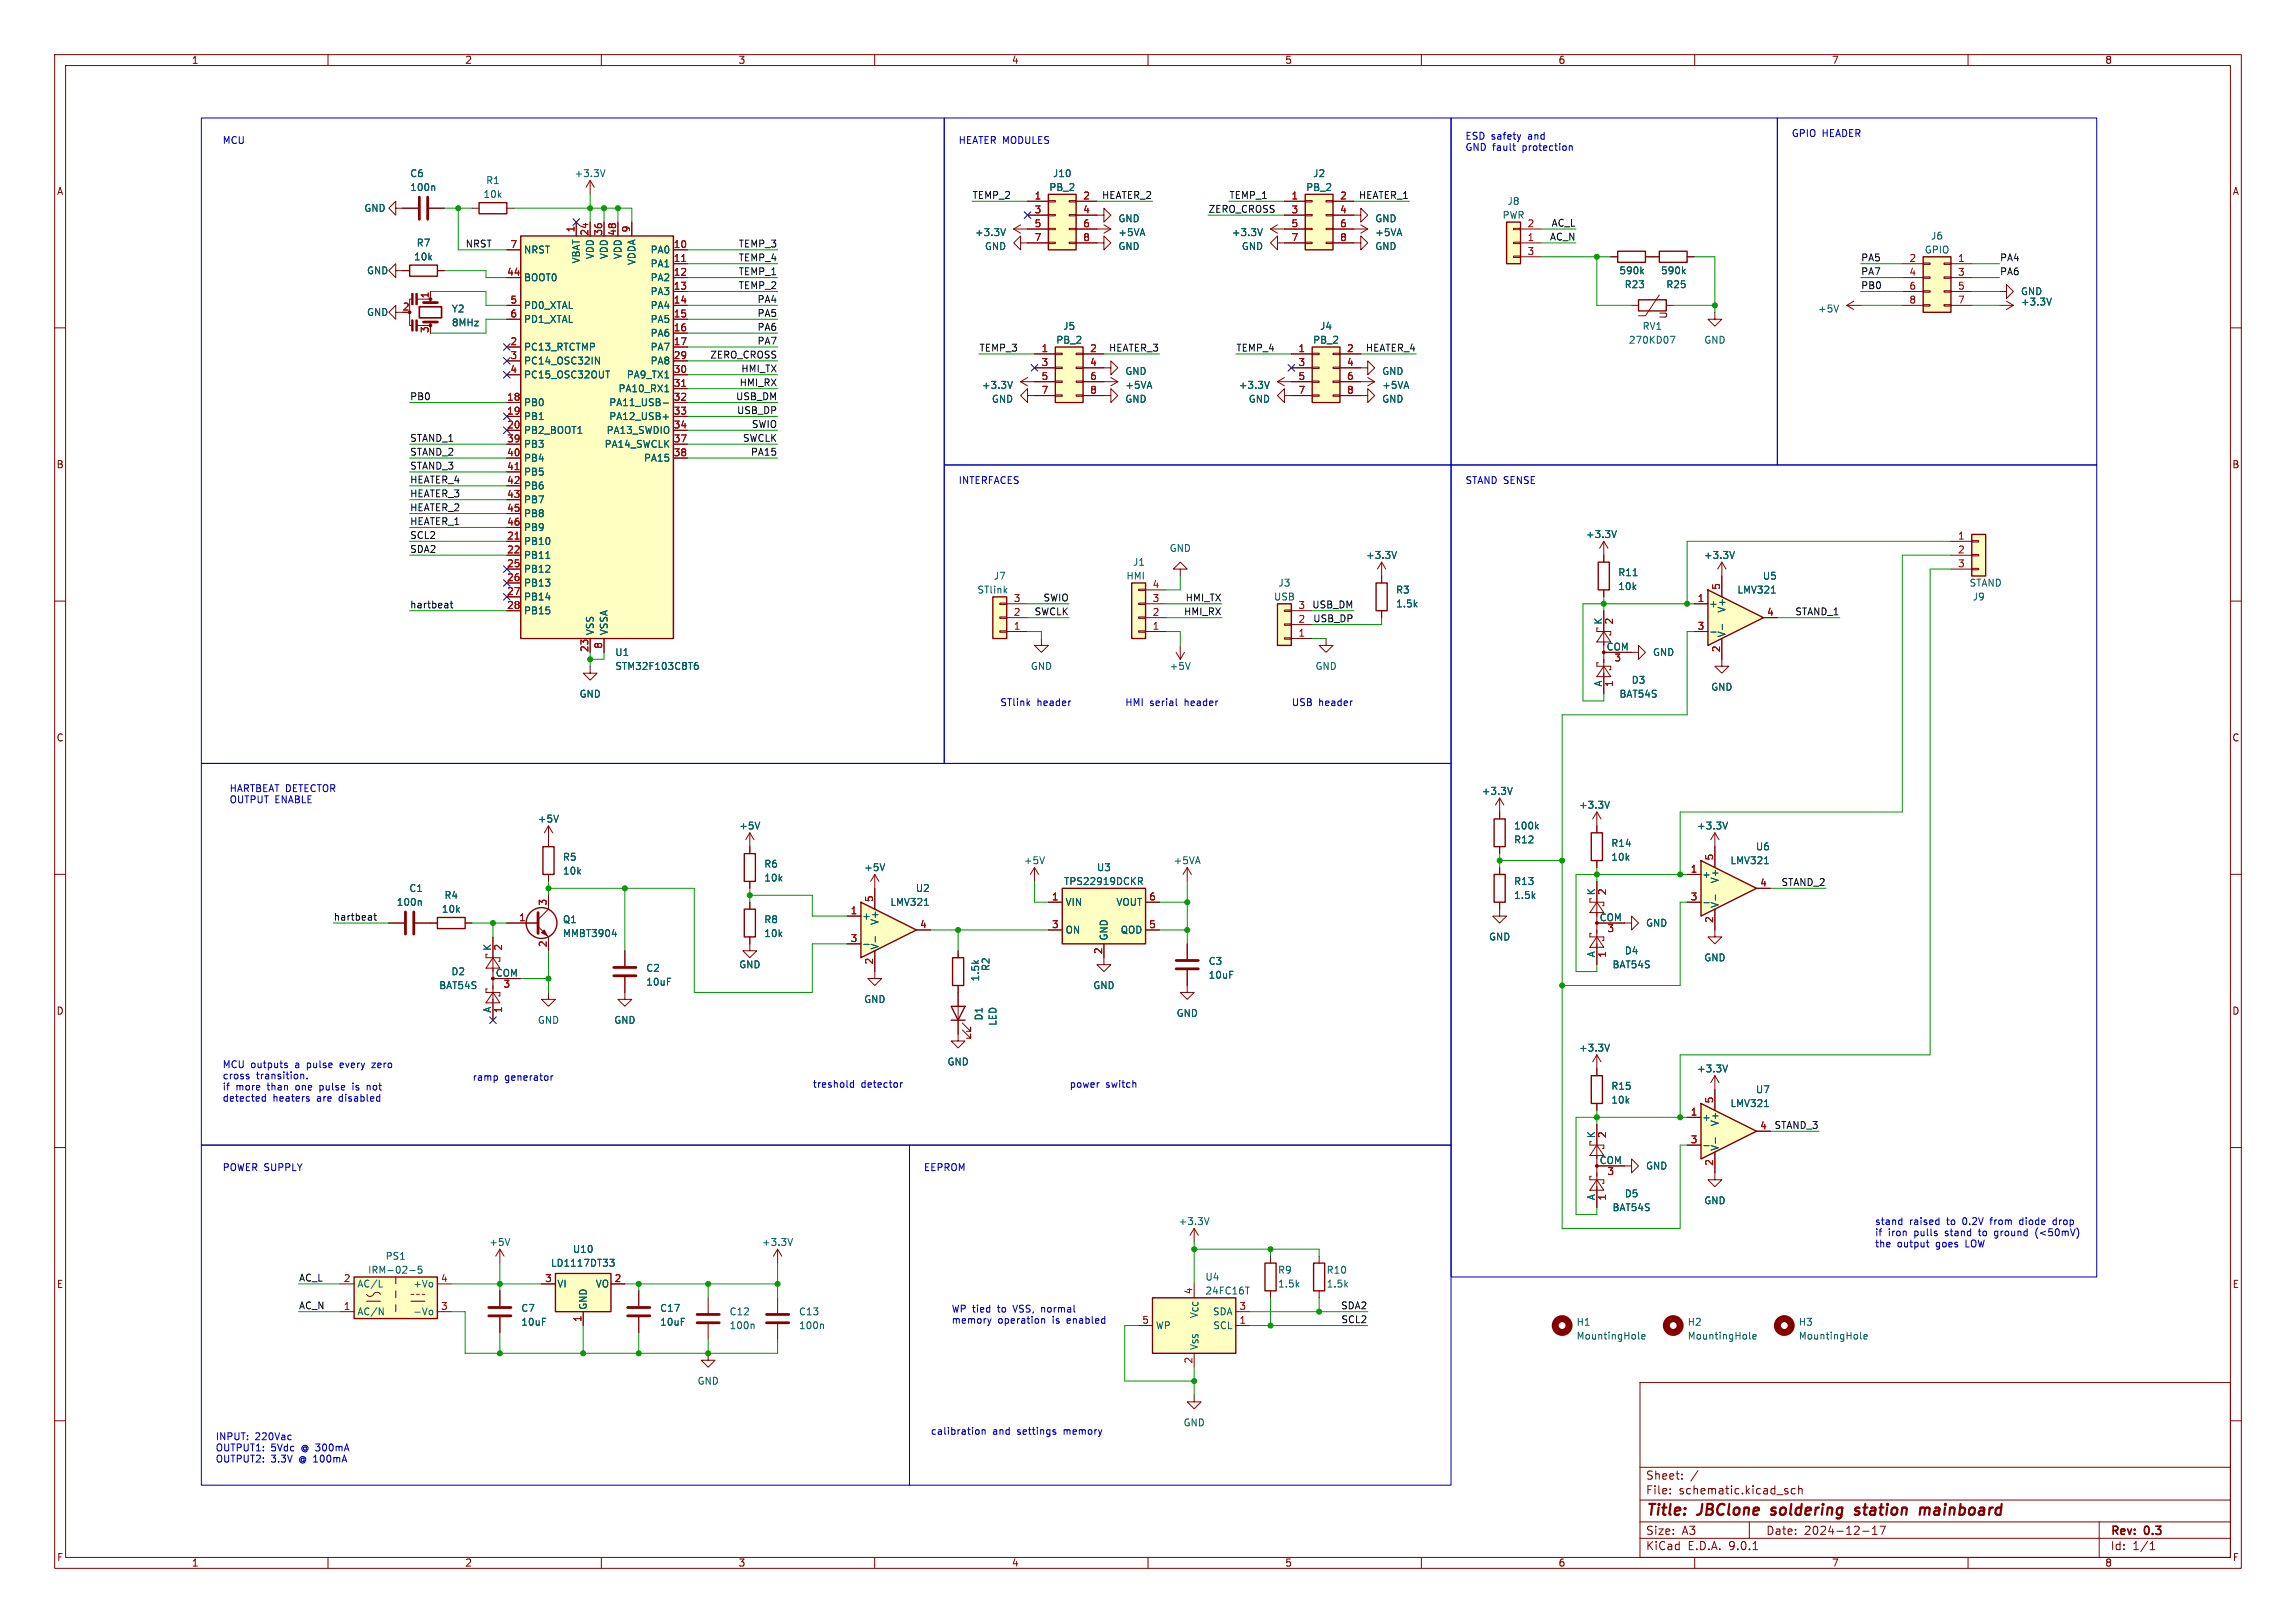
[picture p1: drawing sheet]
<svg xmlns="http://www.w3.org/2000/svg" width="420mm" height="297mm" viewBox="0 0 420 297" stroke-linecap="round" stroke-linejoin="round" font-family="sans-serif">
<defs><g id="words">
<g font-size="2.8" fill="#840000">
<text x="301" y="277.9">Title:</text>
<text x="310.6" y="277.9">JBClone</text>
<text x="324.9" y="277.9">soldering</text>
<text x="341" y="277.9">station</text>
<text x="353.6" y="277.9">mainboard</text>
</g>
<g font-size="2.1" fill="#840000">
<text x="301" y="273.7">File:</text>
<text x="301" y="271">Sheet:</text>
<text x="307.1" y="273.7">schematic.kicad_sch</text>
<text x="301" y="281.1">Size:</text>
<text x="307.6" y="281.1">A3</text>
<text x="323" y="281.1">Date:</text>
<text x="330" y="281.1">2024-12-17</text>
<text x="386" y="281.3">Rev:</text>
<text x="392.4" y="281.3">0.3</text>
<text x="301" y="283.9">KiCad</text>
<text x="308.7" y="283.9">E.D.A.</text>
<text x="316.3" y="283.9">9.0.1</text>
<text x="386" y="283.9">Id:</text>
<text x="390.1" y="283.9">1/1</text>
</g>
<g font-size="1.8" fill="#840000">
<text x="35" y="11.9">1</text>
<text x="85" y="11.9">2</text>
<text x="135" y="11.9">3</text>
<text x="185" y="11.9">4</text>
<text x="235" y="11.9">5</text>
<text x="285" y="11.9">6</text>
<text x="335" y="11.9">7</text>
<text x="385" y="11.9">8</text>
<text x="10.3" y="35.9">A</text>
<text x="408.3" y="35.9">A</text>
<text x="305.2" y="58.4" transform="rotate(-90 305.2 58.4)">U</text>
<text x="10.3" y="85.9">B</text>
<text x="408.2" y="85.9">B</text>
<text x="10.3" y="135.9">C</text>
<text x="408.2" y="135.9">C</text>
<text x="10.3" y="185.9">D</text>
<text x="408.2" y="185.9">D</text>
<text x="10.3" y="235.9">E</text>
<text x="408.3" y="235.9">E</text>
<text x="10.3" y="285.9">F</text>
<text x="35" y="286.9">1</text>
<text x="85" y="286.9">2</text>
<text x="135" y="286.9">3</text>
<text x="185" y="286.9">4</text>
<text x="235" y="286.9">5</text>
<text x="285" y="286.9">6</text>
<text x="335" y="286.9">7</text>
<text x="385" y="286.9">8</text>
<text x="408.3" y="285.9">F</text>
</g>
<g font-size="1.8" fill="#0000c2">
<text x="40.6" y="26.4">MCU</text>
<text x="175.3" y="26.4">HEATER MODULES</text>
<text x="268" y="25.6">ESD safety</text>
<text x="268" y="27.7">GND fault</text>
<text x="278.6" y="27.7">protection</text>
<text x="279.6" y="25.6">and</text>
<text x="327.7" y="25.2">GPIO HEADER</text>
<text x="175.3" y="88.7">INTERFACES</text>
<text x="268" y="88.7">STAND SENSE</text>
<text x="182.9" y="129.3">STlink</text>
<text x="189.7" y="129.3">header</text>
<text x="205.7" y="129.3">HMI</text>
<text x="210.3" y="129.3">serial</text>
<text x="216.8" y="129.3">header</text>
<text x="236.2" y="129.3">USB</text>
<text x="241.2" y="129.3">header</text>
<text x="41.9" y="145">HARTBEAT DETECTOR</text>
<text x="41.9" y="147.1">OUTPUT ENABLE</text>
<text x="40.6" y="195.5">MCU outputs</text>
<text x="40.6" y="197.6">cross</text>
<text x="46.9" y="197.6">transition.</text>
<text x="54.1" y="195.5">a</text>
<text x="56.4" y="195.5">pulse</text>
<text x="62.7" y="195.5">every</text>
<text x="68.7" y="195.5">zero</text>
<text x="86.4" y="197.9">ramp</text>
<text x="92.3" y="197.9">generator</text>
<text x="40.6" y="199.6">if</text>
<text x="40.6" y="201.7">detected</text>
<text x="43.1" y="199.6">more</text>
<text x="49" y="199.6">than</text>
<text x="49.9" y="201.7">heaters</text>
<text x="54.4" y="199.6">one</text>
<text x="58.1" y="201.7">are</text>
<text x="58.9" y="199.6">pulse</text>
<text x="62.3" y="201.7">disabled</text>
<text x="65.2" y="199.6">is</text>
<text x="68" y="199.6">not</text>
<text x="148.6" y="199.1">treshold</text>
<text x="157.5" y="199.1">detector</text>
<text x="195.6" y="199.1">power</text>
<text x="202.3" y="199.1">switch</text>
<text x="40.6" y="214.4">POWER SUPPLY</text>
<text x="168.9" y="214.4">EEPROM</text>
<text x="342.9" y="224.3">stand</text>
<text x="342.9" y="226.3">if</text>
<text x="345.4" y="226.3">iron</text>
<text x="349.3" y="224.3">raised</text>
<text x="350.3" y="226.3">pulls</text>
<text x="356.1" y="226.3">stand</text>
<text x="356.2" y="224.3">to</text>
<text x="359.3" y="224.3">0.2V</text>
<text x="362.5" y="226.3">to</text>
<text x="364.6" y="224.3">from</text>
<text x="365.5" y="226.3">ground</text>
<text x="370.1" y="224.3">diode</text>
<text x="373.2" y="226.3">(&lt;50mV)</text>
<text x="376.4" y="224.3">drop</text>
<text x="342.9" y="228.3">the</text>
<text x="347" y="228.3">output</text>
<text x="354.3" y="228.3">goes</text>
<text x="359.8" y="228.3">LOW</text>
<text x="174" y="240.3">WP tied</text>
<text x="174" y="242.3">memory</text>
<text x="182.5" y="242.3">operation</text>
<text x="182.6" y="240.3">to</text>
<text x="185.7" y="240.3">VSS,</text>
<text x="190.9" y="240.3">normal</text>
<text x="192.7" y="242.3">is</text>
<text x="195.5" y="242.3">enabled</text>
<text x="39.4" y="263.6">INPUT:</text>
<text x="46.6" y="263.6">220Vac</text>
<text x="170.2" y="262.6">calibration</text>
<text x="181.6" y="262.6">and</text>
<text x="186.2" y="262.6">settings</text>
<text x="194.9" y="262.6">memory</text>
<text x="39.4" y="265.7">OUTPUT1:</text>
<text x="39.4" y="267.7">OUTPUT2:</text>
<text x="49.6" y="265.7">5Vdc</text>
<text x="49.6" y="267.7">3.3V</text>
<text x="54.8" y="267.7">@ 100mA</text>
<text x="55.3" y="265.7">@ 300mA</text>
</g>
<g font-size="1.8" fill="#006464">
<text x="74.9" y="32.6">C6</text>
<text x="74.9" y="35.2">100n</text>
<text x="88.8" y="33.9">R1</text>
<text x="105" y="32.6">+3.3V</text>
<text x="191.8" y="35.2">PB_2</text>
<text x="192.5" y="32.6">J10</text>
<text x="238.8" y="35.2">PB_2</text>
<text x="240.1" y="32.6">J2</text>
<text x="66.5" y="39">GND</text>
<text x="88.3" y="36.4">10k</text>
<text x="204.5" y="40.9">GND</text>
<text x="251.5" y="40.9">GND</text>
<text x="274.8" y="40.2">PWR</text>
<text x="275.7" y="37.7">J8</text>
<text x="75.6" y="47.9">10k</text>
<text x="76.1" y="45.3">R7</text>
<text x="95.8" y="46.6">NRST</text>
<text x="108.8" y="47.5" transform="rotate(-90 108.8 47.5)">VDD</text>
<text x="111.4" y="47.5" transform="rotate(-90 111.4 47.5)">VDD</text>
<text x="113.9" y="47.5" transform="rotate(-90 113.9 47.5)">VDD</text>
<text x="118.9" y="46.6">PA0</text>
<text x="178.3" y="43.4">+3.3V</text>
<text x="180.1" y="45.9">GND</text>
<text x="204.5" y="45.9">GND</text>
<text x="204.5" y="43.4">+5VA</text>
<text x="225.2" y="43.4">+3.3V</text>
<text x="227.1" y="45.9">GND</text>
<text x="251.5" y="43.4">+5VA</text>
<text x="251.5" y="45.9">GND</text>
<text x="352" y="46.6">GPIO</text>
<text x="353.1" y="44">J6</text>
<text x="67" y="50.4">GND</text>
<text x="95.8" y="51.7">BOOT0</text>
<text x="106.3" y="48.3" transform="rotate(-90 106.3 48.3)">VBAT</text>
<text x="116.4" y="48.6" transform="rotate(-90 116.4 48.6)">VDDA</text>
<text x="118.9" y="49.1">PA1</text>
<text x="118.9" y="51.7">PA2</text>
<text x="296.1" y="50.4">590k</text>
<text x="297.1" y="52.9">R23</text>
<text x="303.7" y="50.4">590k</text>
<text x="304.7" y="52.9">R25</text>
<text x="67" y="58">GND</text>
<text x="82.6" y="57.4">Y2</text>
<text x="82.6" y="59.9">8MHz</text>
<text x="95.8" y="56.7">PD0_XTAL</text>
<text x="95.8" y="59.3">PD1_XTAL</text>
<text x="118.9" y="54.2">PA3</text>
<text x="118.9" y="56.7">PA4</text>
<text x="118.9" y="59.3">PA5</text>
<text x="332.5" y="57.4">+5V</text>
<text x="369.6" y="54.2">GND</text>
<text x="369.6" y="56.1">+3.3V</text>
<text x="95.8" y="64.4">PC13_RTCTMP</text>
<text x="118.9" y="61.8">PA6</text>
<text x="118.9" y="64.4">PA7</text>
<text x="193.1" y="63.1">PB_2</text>
<text x="194.4" y="60.6">J5</text>
<text x="240.1" y="63.1">PB_2</text>
<text x="241.4" y="60.6">J4</text>
<text x="297.9" y="63.1">270KD07</text>
<text x="300.4" y="60.6">RV1</text>
<text x="311.7" y="63.1">GND</text>
<text x="95.8" y="66.9">PC14_OSC32IN</text>
<text x="95.8" y="69.4">PC15_OSC32OUT</text>
<text x="113" y="72">PA10_RX1</text>
<text x="114.6" y="69.4">PA9_TX1</text>
<text x="118.9" y="66.9">PA8</text>
<text x="179.5" y="71.3">+3.3V</text>
<text x="205.7" y="68.8">GND</text>
<text x="205.7" y="71.3">+5VA</text>
<text x="226.5" y="71.3">+3.3V</text>
<text x="252.7" y="71.3">+5VA</text>
<text x="252.7" y="68.8">GND</text>
<text x="95.8" y="74.5">PB0</text>
<text x="95.8" y="77.1">PB1</text>
<text x="111.4" y="74.5">PA11_USB-</text>
<text x="111.4" y="77.1">PA12_USB+</text>
<text x="181.3" y="73.9">GND</text>
<text x="205.7" y="73.9">GND</text>
<text x="228.3" y="73.9">GND</text>
<text x="252.7" y="73.9">GND</text>
<text x="95.8" y="79.6">PB2_BOOT1</text>
<text x="95.8" y="82.1">PB3</text>
<text x="110.5" y="82.1">PA14_SWCLK</text>
<text x="110.9" y="79.6">PA13_SWDIO</text>
<text x="95.8" y="84.7">PB4</text>
<text x="95.8" y="87.2">PB5</text>
<text x="95.8" y="89.8">PB6</text>
<text x="117.7" y="84.7">PA15</text>
<text x="95.8" y="92.3">PB7</text>
<text x="95.8" y="94.8">PB8</text>
<text x="95.8" y="97.4">PB9</text>
<text x="95.8" y="99.9">PB10</text>
<text x="213.9" y="101.2">GND</text>
<text x="290" y="98.7">+3.3V</text>
<text x="95.8" y="102.5">PB11</text>
<text x="95.8" y="105">PB12</text>
<text x="95.8" y="107.5">PB13</text>
<text x="181.7" y="106.3">J7</text>
<text x="206" y="106.3">HMI</text>
<text x="207.2" y="103.7">J1</text>
<text x="233.8" y="107.5">J3</text>
<text x="249.8" y="102.5">+3.3V</text>
<text x="295.9" y="105.6">R11</text>
<text x="311.6" y="102.5">+3.3V</text>
<text x="322.4" y="106.3">U5</text>
<text x="360.2" y="107.5">STAND</text>
<text x="95.8" y="110.1">PB14</text>
<text x="95.8" y="112.6">PB15</text>
<text x="178.7" y="108.8">STlink</text>
<text x="232.9" y="110.1">USB</text>
<text x="255.3" y="108.8">R3</text>
<text x="255.3" y="111.4">1.5k</text>
<text x="295.9" y="108.2">10k</text>
<text x="312.5" y="111.4">+</text>
<text x="315.8" y="112.2" transform="rotate(-90 315.8 112.2)">V+</text>
<text x="317.7" y="108.8">LMV321</text>
<text x="360.8" y="110.1">J9</text>
<text x="108.8" y="116.3" transform="rotate(-90 108.8 116.3)">VSS</text>
<text x="111.4" y="116.3" transform="rotate(-90 111.4 116.3)">VSSA</text>
<text x="293.1" y="114.4" transform="rotate(-90 293.1 114.4)">K</text>
<text x="293.8" y="119.1">COM</text>
<text x="315.8" y="116.7" transform="rotate(-90 315.8 116.7)">V-</text>
<text x="112.5" y="120.2">U1</text>
<text x="112.5" y="122.8">STM32F103C8T6</text>
<text x="188.5" y="122.8">GND</text>
<text x="213.9" y="122.8">+5V</text>
<text x="240.5" y="122.8">GND</text>
<text x="293.1" y="125.7" transform="rotate(-90 293.1 125.7)">A</text>
<text x="298.4" y="125.3">D3</text>
<text x="302.3" y="120.2">GND</text>
<text x="105.9" y="127.9">GND</text>
<text x="296.1" y="127.9">BAT54S</text>
<text x="312.9" y="126.6">GND</text>
<text x="271" y="145.6">+3.3V</text>
<text x="288.7" y="148.2">+3.3V</text>
<text x="98.3" y="150.7">+5V</text>
<text x="135.1" y="152">+5V</text>
<text x="276.9" y="154.5">R12</text>
<text x="276.9" y="152">100k</text>
<text x="294.6" y="155.2">R14</text>
<text x="310.3" y="152">+3.3V</text>
<text x="321.1" y="155.8">U6</text>
<text x="102.9" y="157.7">R5</text>
<text x="102.9" y="160.2">10k</text>
<text x="139.7" y="159">R6</text>
<text x="139.7" y="161.5">10k</text>
<text x="158" y="159.6">+5V</text>
<text x="187.2" y="158.3">+5V</text>
<text x="200.6" y="159.6">U3</text>
<text x="214.6" y="158.3">+5VA</text>
<text x="294.6" y="157.7">10k</text>
<text x="311.3" y="160.9">+</text>
<text x="314.6" y="161.7" transform="rotate(-90 314.6 161.7)">V+</text>
<text x="316.4" y="158.3">LMV321</text>
<text x="72.5" y="166">100n</text>
<text x="74.8" y="163.4">C1</text>
<text x="80.7" y="167.2">10k</text>
<text x="81.2" y="164.7">R4</text>
<text x="162.8" y="166">LMV321</text>
<text x="167.4" y="163.4">U2</text>
<text x="194.5" y="162.2">TPS22919DCKR</text>
<text x="194.8" y="166">VIN</text>
<text x="204.1" y="166">VOUT</text>
<text x="276.9" y="164.7">1.5k</text>
<text x="276.9" y="162.2">R13</text>
<text x="291.8" y="163.9" transform="rotate(-90 291.8 163.9)">K</text>
<text x="314.6" y="166.2" transform="rotate(-90 314.6 166.2)">V-</text>
<text x="102.9" y="169.1">Q1</text>
<text x="102.9" y="171.7">MMBT3904</text>
<text x="139.7" y="169.1">R8</text>
<text x="139.7" y="171.7">10k</text>
<text x="157.6" y="168.5">+</text>
<text x="160.9" y="173.9" transform="rotate(-90 160.9 173.9)">V-</text>
<text x="160.9" y="169.4" transform="rotate(-90 160.9 169.4)">V+</text>
<text x="194.8" y="171">ON</text>
<text x="202.8" y="172.2" transform="rotate(-90 202.8 172.2)">GND</text>
<text x="204.9" y="171">QOD</text>
<text x="272.3" y="172.3">GND</text>
<text x="292.5" y="168.7">COM</text>
<text x="301" y="169.8">GND</text>
<text x="82.5" y="178.7">D2</text>
<text x="89.9" y="174.1" transform="rotate(-90 89.9 174.1)">K</text>
<text x="90.6" y="178.8">COM</text>
<text x="118.1" y="178">C2</text>
<text x="135.1" y="177.4">GND</text>
<text x="179.3" y="179.7" transform="rotate(-90 179.3 179.7)">1.5k</text>
<text x="181.2" y="177.8" transform="rotate(-90 181.2 177.8)">R2</text>
<text x="221" y="176.8">C3</text>
<text x="221" y="179.3">10uF</text>
<text x="291.8" y="175.3" transform="rotate(-90 291.8 175.3)">A</text>
<text x="294.9" y="177.4">BAT54S</text>
<text x="297.1" y="174.9">D4</text>
<text x="311.7" y="176.1">GND</text>
<text x="80.2" y="181.2">BAT54S</text>
<text x="89.9" y="185.4" transform="rotate(-90 89.9 185.4)">A</text>
<text x="118.1" y="180.6">10uF</text>
<text x="158" y="183.7">GND</text>
<text x="199.9" y="181.2">GND</text>
<text x="98.3" y="187.6">GND</text>
<text x="112.3" y="187.6">GND</text>
<text x="179.9" y="186.8" transform="rotate(-90 179.9 186.8)">D1</text>
<text x="182.5" y="187.8" transform="rotate(-90 182.5 187.8)">LED</text>
<text x="215.1" y="186.3">GND</text>
<text x="173.2" y="195.2">GND</text>
<text x="288.7" y="192.6">+3.3V</text>
<text x="310.3" y="196.4">+3.3V</text>
<text x="294.6" y="202.2">10k</text>
<text x="294.6" y="199.6">R15</text>
<text x="316.4" y="202.8">LMV321</text>
<text x="321.1" y="200.3">U7</text>
<text x="291.8" y="208.4" transform="rotate(-90 291.8 208.4)">K</text>
<text x="311.3" y="205.3">+</text>
<text x="314.6" y="206.2" transform="rotate(-90 314.6 206.2)">V+</text>
<text x="292.5" y="213.1">COM</text>
<text x="301" y="214.2">GND</text>
<text x="314.6" y="210.7" transform="rotate(-90 314.6 210.7)">V-</text>
<text x="291.8" y="219.7" transform="rotate(-90 291.8 219.7)">A</text>
<text x="294.9" y="221.8">BAT54S</text>
<text x="297.1" y="219.3">D5</text>
<text x="311.7" y="220.6">GND</text>
<text x="215.5" y="224.4">+3.3V</text>
<text x="67.2" y="233.3">IRM-02-5</text>
<text x="70.4" y="230.7">PS1</text>
<text x="89.4" y="228.2">+5V</text>
<text x="100.7" y="232">LD1117DT33</text>
<text x="104.7" y="229.5">U10</text>
<text x="139.3" y="228.2">+3.3V</text>
<text x="233.7" y="233.3">R9</text>
<text x="242.6" y="233.3">R10</text>
<text x="65.3" y="235.8">AC/L</text>
<text x="75.5" y="235.8">+Vo</text>
<text x="101.9" y="235.8">VI</text>
<text x="107.5" y="239.8" transform="rotate(-90 107.5 239.8)">GND</text>
<text x="108.9" y="235.8">VO</text>
<text x="220.4" y="234.5">U4</text>
<text x="220.4" y="237.1">24FC16T</text>
<text x="233.7" y="235.8">1.5k</text>
<text x="242.6" y="235.8">1.5k</text>
<text x="65.3" y="240.9">AC/N</text>
<text x="75.5" y="240.9">-Vo</text>
<text x="95.3" y="240.3">C7</text>
<text x="95.3" y="242.8">10uF</text>
<text x="120.7" y="240.3">C17</text>
<text x="120.7" y="242.8">10uF</text>
<text x="133.4" y="243.4">100n</text>
<text x="133.4" y="240.9">C12</text>
<text x="146.1" y="243.4">100n</text>
<text x="146.1" y="240.9">C13</text>
<text x="211.3" y="243.4">WP</text>
<text x="221.8" y="240.9">SDA</text>
<text x="221.8" y="243.4">SCL</text>
<text x="288.3" y="242.8">H1</text>
<text x="288.3" y="245.3">MountingHole</text>
<text x="308.6" y="242.8">H2</text>
<text x="308.6" y="245.3">MountingHole</text>
<text x="328.9" y="242.8">H3</text>
<text x="328.9" y="245.3">MountingHole</text>
<text x="219.3" y="247.1" transform="rotate(-90 219.3 247.1)">V_{SS}V_{CC}</text>
<text x="127.5" y="253.6">GND</text>
<text x="216.4" y="261.2">GND</text>
</g>
<g font-size="1.8" fill="#0f0f0f">
<text x="177.8" y="36.5">TEMP_2</text>
<text x="201.5" y="36.5">HEATER_2</text>
<text x="221" y="39">ZERO_CROSS</text>
<text x="224.8" y="36.5">TEMP_1</text>
<text x="248.5" y="36.5">HEATER_1</text>
<text x="283.7" y="41.6">AC_L</text>
<text x="85.1" y="45.4">NRST</text>
<text x="135" y="45.4">TEMP_3</text>
<text x="135" y="47.9">TEMP_4</text>
<text x="283.4" y="44.1">AC_N</text>
<text x="340.4" y="47.9">PA5</text>
<text x="365.8" y="47.9">PA4</text>
<text x="135" y="50.5">TEMP_1</text>
<text x="135" y="53">TEMP_2</text>
<text x="340.4" y="53">PB0</text>
<text x="340.4" y="50.5">PA7</text>
<text x="365.8" y="50.5">PA6</text>
<text x="138.5" y="55.5">PA4</text>
<text x="138.5" y="58.1">PA5</text>
<text x="129.8" y="65.7">ZERO_CROSS</text>
<text x="138.5" y="63.2">PA7</text>
<text x="138.5" y="60.6">PA6</text>
<text x="179.1" y="64.4">TEMP_3</text>
<text x="202.8" y="64.4">HEATER_3</text>
<text x="226.1" y="64.4">TEMP_4</text>
<text x="249.7" y="64.4">HEATER_4</text>
<text x="135.2" y="70.8">HMI_RX</text>
<text x="135.5" y="68.2">HMI_TX</text>
<text x="74.9" y="73.3">PB0</text>
<text x="134.5" y="73.3">USB_DM</text>
<text x="134.7" y="75.9">USB_DP</text>
<text x="74.9" y="83.5">STAND_2</text>
<text x="74.9" y="80.9">STAND_1</text>
<text x="135.8" y="80.9">SWCLK</text>
<text x="137.3" y="83.5">PA15</text>
<text x="137.4" y="78.4">SWIO</text>
<text x="74.9" y="86">STAND_3</text>
<text x="74.9" y="88.6">HEATER_4</text>
<text x="74.9" y="91.1">HEATER_3</text>
<text x="74.9" y="93.6">HEATER_2</text>
<text x="74.9" y="101.3">SDA2</text>
<text x="74.9" y="98.7">SCL2</text>
<text x="74.9" y="96.2">HEATER_1</text>
<text x="74.9" y="111.4">hartbeat</text>
<text x="189.1" y="112.7">SWCLK</text>
<text x="190.8" y="110.1">SWIO</text>
<text x="216.5" y="112.7">HMI_RX</text>
<text x="216.8" y="110.1">HMI_TX</text>
<text x="239.9" y="111.4">USB_DM</text>
<text x="240.1" y="114">USB_DP</text>
<text x="328.3" y="112.7">STAND_1</text>
<text x="325.8" y="162.2">STAND_2</text>
<text x="61" y="168.6">hartbeat</text>
<text x="324.5" y="206.7">STAND_3</text>
<text x="54.6" y="239.7">AC_N</text>
<text x="54.6" y="234.6">AC_L</text>
<text x="245.2" y="239.7">SDA2</text>
<text x="245.3" y="242.2">SCL2</text>
</g>
<g font-size="1.8" fill="#a90000">
<text x="189.2" y="36.6">1</text>
<text x="189.2" y="39.1">3</text>
<text x="189.2" y="41.7">5</text>
<text x="198" y="36.6">2</text>
<text x="198" y="39.1">4</text>
<text x="198" y="41.7">6</text>
<text x="236.1" y="36.6">1</text>
<text x="236.1" y="39.1">3</text>
<text x="236.1" y="41.7">5</text>
<text x="245" y="36.6">2</text>
<text x="245" y="39.1">4</text>
<text x="245" y="41.7">6</text>
<text x="279.3" y="41.7">2</text>
<text x="93.3" y="45.5">7</text>
<text x="105.2" y="42.6" transform="rotate(-90 105.2 42.6)">1</text>
<text x="107.7" y="43.2" transform="rotate(-90 107.7 43.2)">24</text>
<text x="110.2" y="43.2" transform="rotate(-90 110.2 43.2)">36</text>
<text x="112.8" y="43.2" transform="rotate(-90 112.8 43.2)">48</text>
<text x="115.3" y="42.6" transform="rotate(-90 115.3 42.6)">9</text>
<text x="123.1" y="45.5">10</text>
<text x="189.2" y="44.2">7</text>
<text x="198" y="44.2">8</text>
<text x="236.1" y="44.2">7</text>
<text x="245" y="44.2">8</text>
<text x="279.3" y="44.2">1</text>
<text x="279.3" y="46.7">3</text>
<text x="92.7" y="50.5">44</text>
<text x="123.1" y="48">11</text>
<text x="123.1" y="50.5">12</text>
<text x="123.1" y="53.1">13</text>
<text x="349.2" y="48">2</text>
<text x="349.2" y="50.5">4</text>
<text x="349.2" y="53.1">6</text>
<text x="358.1" y="48">1</text>
<text x="358.1" y="50.5">3</text>
<text x="358.1" y="53.1">5</text>
<text x="73.6" y="56.9">2</text>
<text x="78.5" y="54.7" transform="rotate(-90 78.5 54.7)">1</text>
<text x="93.3" y="55.6">5</text>
<text x="93.3" y="58.2">6</text>
<text x="123.1" y="55.6">14</text>
<text x="123.1" y="58.2">15</text>
<text x="349.2" y="55.6">8</text>
<text x="358.1" y="55.6">7</text>
<text x="78.5" y="61" transform="rotate(-90 78.5 61)">3</text>
<text x="93.3" y="63.2">2</text>
<text x="93.3" y="65.8">3</text>
<text x="123.1" y="60.7">16</text>
<text x="123.1" y="63.2">17</text>
<text x="123.1" y="65.8">29</text>
<text x="190.4" y="64.5">1</text>
<text x="199.3" y="64.5">2</text>
<text x="237.4" y="64.5">1</text>
<text x="246.3" y="64.5">2</text>
<text x="93.3" y="68.3">4</text>
<text x="123.1" y="68.3">30</text>
<text x="123.1" y="70.9">31</text>
<text x="190.4" y="67.1">3</text>
<text x="190.4" y="69.6">5</text>
<text x="199.3" y="67.1">4</text>
<text x="199.3" y="69.6">6</text>
<text x="237.4" y="67.1">3</text>
<text x="237.4" y="69.6">5</text>
<text x="246.3" y="67.1">4</text>
<text x="246.3" y="69.6">6</text>
<text x="92.7" y="73.4">18</text>
<text x="92.7" y="75.9">19</text>
<text x="123.1" y="73.4">32</text>
<text x="123.1" y="75.9">33</text>
<text x="190.4" y="72.1">7</text>
<text x="199.3" y="72.1">8</text>
<text x="237.4" y="72.1">7</text>
<text x="246.3" y="72.1">8</text>
<text x="92.7" y="78.5">20</text>
<text x="92.7" y="81">39</text>
<text x="92.7" y="83.6">40</text>
<text x="123.1" y="78.5">34</text>
<text x="123.1" y="81">37</text>
<text x="123.1" y="83.6">38</text>
<text x="92.7" y="86.1">41</text>
<text x="92.7" y="88.6">42</text>
<text x="92.7" y="91.2">43</text>
<text x="92.7" y="93.7">45</text>
<text x="92.7" y="96.3">46</text>
<text x="92.7" y="98.8">21</text>
<text x="92.7" y="101.3">22</text>
<text x="358.1" y="98.8">1</text>
<text x="358.1" y="101.3">2</text>
<text x="92.7" y="103.9">25</text>
<text x="92.7" y="106.4">26</text>
<text x="210.7" y="107.7">4</text>
<text x="358.1" y="103.9">3</text>
<text x="92.7" y="109">27</text>
<text x="92.7" y="111.5">28</text>
<text x="185.3" y="112.8">2</text>
<text x="185.3" y="110.2">3</text>
<text x="210.7" y="112.8">2</text>
<text x="210.7" y="110.2">3</text>
<text x="237.4" y="111.5">3</text>
<text x="310.4" y="110.2">1</text>
<text x="314.7" y="108" transform="rotate(-90 314.7 108)">5</text>
<text x="323.1" y="112.8">4</text>
<text x="107.7" y="119.4" transform="rotate(-90 107.7 119.4)">23</text>
<text x="110.2" y="118.8" transform="rotate(-90 110.2 118.8)">8</text>
<text x="185.3" y="115.3">1</text>
<text x="210.7" y="115.3">1</text>
<text x="237.4" y="116.6">1</text>
<text x="237.4" y="114">2</text>
<text x="295.4" y="114.4" transform="rotate(-90 295.4 114.4)">2</text>
<text x="310.4" y="115.3">3</text>
<text x="314.7" y="119.5" transform="rotate(-90 314.7 119.5)">2</text>
<text x="295.2" y="121.4">3</text>
<text x="295.4" y="125.8" transform="rotate(-90 295.4 125.8)">1</text>
<text x="309.2" y="159.8">1</text>
<text x="313.4" y="157.6" transform="rotate(-90 313.4 157.6)">5</text>
<text x="100.1" y="165.8" transform="rotate(-90 100.1 165.8)">3</text>
<text x="155.5" y="167.4">1</text>
<text x="159.8" y="165.2" transform="rotate(-90 159.8 165.2)">5</text>
<text x="192.3" y="164.8">1</text>
<text x="210.1" y="164.8">6</text>
<text x="294.1" y="163.9" transform="rotate(-90 294.1 163.9)">2</text>
<text x="309.2" y="164.8">3</text>
<text x="321.9" y="162.3">4</text>
<text x="94.9" y="168.7">1</text>
<text x="100.1" y="173.4" transform="rotate(-90 100.1 173.4)">2</text>
<text x="155.5" y="172.5">3</text>
<text x="168.2" y="169.9">4</text>
<text x="192.3" y="169.9">3</text>
<text x="210.1" y="169.9">5</text>
<text x="293.9" y="170.9">3</text>
<text x="313.4" y="169" transform="rotate(-90 313.4 169)">2</text>
<text x="92.2" y="174.1" transform="rotate(-90 92.2 174.1)">2</text>
<text x="159.8" y="176.6" transform="rotate(-90 159.8 176.6)">2</text>
<text x="201.7" y="174.7" transform="rotate(-90 201.7 174.7)">2</text>
<text x="294.1" y="175.3" transform="rotate(-90 294.1 175.3)">1</text>
<text x="92" y="181.1">3</text>
<text x="92.2" y="185.5" transform="rotate(-90 92.2 185.5)">1</text>
<text x="313.4" y="202" transform="rotate(-90 313.4 202)">5</text>
<text x="294.1" y="208.4" transform="rotate(-90 294.1 208.4)">2</text>
<text x="309.2" y="204.2">1</text>
<text x="309.2" y="209.3">3</text>
<text x="321.9" y="206.8">4</text>
<text x="293.9" y="215.3">3</text>
<text x="313.4" y="213.4" transform="rotate(-90 313.4 213.4)">2</text>
<text x="294.1" y="219.8" transform="rotate(-90 294.1 219.8)">1</text>
<text x="62.8" y="234.7">2</text>
<text x="62.8" y="239.8">1</text>
<text x="80.6" y="234.7">4</text>
<text x="80.6" y="239.8">3</text>
<text x="99.6" y="234.7">3</text>
<text x="112.3" y="234.7">2</text>
<text x="218.2" y="236.9" transform="rotate(-90 218.2 236.9)">4</text>
<text x="226.6" y="239.8">3</text>
<text x="106.4" y="242" transform="rotate(-90 106.4 242)">1</text>
<text x="208.8" y="242.3">5</text>
<text x="226.6" y="242.3">1</text>
<text x="218.2" y="249.6" transform="rotate(-90 218.2 249.6)">2</text>
</g>
</g></defs>
<g fill="none" stroke="#840000" stroke-width=".18">
<path d="M10 10h400v277h-400zM12 12h396v273h-396zM60 10v2M110 10v2M160 10v2M210 10v2M260 10v2M310 10v2M360 10v2M10 60h2M248.9 69.9h2.6M250.2 69.1l1.3 .8"/>
<path d="M251.5 69.9l-1.3 .7M408 60h2M10 110h2M408 110h2M10 160h2M408 160h2M10 210h2M408 210h2M300 253h108v32h-108zM10 260h2M300 278.5h108M300 274.5h108"/>
<path d="M300 268.5h108M305.5 273.2v.2M305.5 272.5v.1M307.7 270.5v.2M307.7 269.8v.1M310.6 269.1l-1.3 1.9M320 278.5v3M326.9 272.9l.2 .2-.2 .3M326.9 272.4l.1 .1M328.4 272.5l-.5-.1-.2 .3v.4l.1 .2h.6M329 272.5l.2-.1 .4 .1 .1 .9M329 271.9v1.5"/>
<path d="M342.5 279.7l.4-.4v1.5M343.9 279.3h1l-.7 1.5M384 278.5v6.5M408 260h2M60 285v2M110 285v2M160 285v2M210 285v2M260 285v2M300 281.5h108M310 285v2M320.7 283.6h.8"/>
<path d="M340.7 280.2h1.2M342.5 280.8h.9M360 285v2M393.3 283.6h.9M393.3 282.5l.4-.4v1.5"/>
</g>
<path d="M323.9 277.1l.2 .1M324.2 276l-.2 .3 .1 .1M340.2 276a.49 .49 0 0 0-.8 .3l.2 .2 .5 .1v.3l-.3 .3-.5-.1M351.3 276.1a.49 .49 0 0 1 .8 .1M351.3 275.9l-.2 1.3M352.1 276.2l-.1 1M352.9 276a.5 .5 0 0 0-.8 .2" fill="none" stroke="#840000" stroke-width=".4"/>
<path d="M194.3 162.6h15.2v10.1h-15.2z" fill="#ffffc2"/>
<path d="M194.3 162.6h15.2v10.1h-15.2z" fill="none" stroke="#840000" stroke-width=".25"/>
<g fill="none" stroke="#840000" stroke-width=".18">
<path d="M315 102.9l.7 1.2M315 102.9l-.8 1.2M315 102.9v2.5M189.2 158.8l-.7 1.2M189.2 158.8l.8 1.2M189.2 158.8v2.5M217.2 158.8l-.8 1.2M217.2 158.8l.7 1.2M217.2 158.8v2.5M191.8 165.1h2.5M191.8 170.2h2.5M201.9 172.7v2.6"/>
<path d="M209.5 165.1h2.6M209.5 170.2h2.6M175.3 189.2v1.3h-1.3l1.3 1.3 1.2-1.3h-1.2"/>
</g>
<path d="M317.3 100.9l-.5 1.3M191 156.8l-.4 1.3M208.2 160.6h.5l.3 .2-.1 .4-.7 .1M208.6 161.3l.4 .6" fill="none" stroke="#006464" stroke-width=".18"/>
<path d="M312.4 108l10.2 5-10.2 5.1z" fill="#ffffc2"/>
<path d="M251.7 106.7h2v5.1h-2zM312.4 108l10.2 5-10.2 5.1z" fill="none" stroke="#840000" stroke-width=".25"/>
<g fill="none" stroke="#840000" stroke-width=".18">
<path d="M252.7 105.4v1.3M252.7 111.8v1.2M309.9 110.5h2.5M309.9 115.6h2.5M315 105.4v3.8M315 116.8v3.9M322.6 113h2.5M160 177.8v1.3h1.3l-1.3 1.2-1.3-1.2h1.3M291.1 170.8h-.3v.7h2.6v.6h-.3M291.1 164.5h-.3v.6h2.6v.6h-.3M292.1 171.5l1.3 1.9h-2.6zM292.1 165.1l1.3 1.9h-2.6z"/>
<path d="M292.1 168.9h6.3v1.3l1.3-1.3-1.3-1.3v1.3M292.1 161.3v15.2"/>
</g>
<path d="M312.9 115.7h1M315.1 114.3v.9M324 108.5h.8M320 244.9l.2 .2M320.6 244.6l.6-.1v-.2l-.4-.1-.2 .2 .1 .6h.5" fill="none" stroke="#006464" stroke-width=".18"/>
<circle cx="292.1" cy="168.9" r=".25" fill="#840000" stroke="#840000" stroke-width=".18"/>
<circle cx="306.1" cy="242.6" r="1.27" fill="none" stroke="#840000" stroke-width="1.3"/>
<path d="M311.1 201.9l10.2 5.1-10.2 5.1z" fill="#ffffc2"/>
<path d="M136.1 156.2h2.1v5.1h-2.1zM311.1 201.9l10.2 5.1-10.2 5.1z" fill="none" stroke="#840000" stroke-width=".25"/>
<path d="M137.2 154.9v1.3M137.2 161.3v1.3M160 160l-.7 1.3M160 160l.8 1.3M160 160v2.6M313.7 199.4v3.8M308.6 204.5h2.5M308.6 209.6h2.5M313.7 210.8v3.8M321.3 207h2.5" fill="none" stroke="#840000" stroke-width=".18"/>
<path d="M161.8 158.1l-.4 1.2M311.7 209.6h.9M313.8 208.2v1M322.8 202.5h.7" fill="none" stroke="#006464" stroke-width=".18"/>
<path d="M233.7 110.5h2.5v7.6h-2.5z" fill="#ffffc2"/>
<path d="M233.7 110.5h2.5v7.6h-2.5zM292.4 102.9h2v5.1h-2zM174.2 175.3h2.1v5h-2.1z" fill="none" stroke="#840000" stroke-width=".25"/>
<g fill="none" stroke="#840000" stroke-width=".18">
<path d="M234.9 116.7h1.3v.3h-1.3zM234.9 114.2h1.3v.2h-1.3zM234.9 111.6h1.3v.3h-1.3zM236.2 116.8h3.8M236.2 114.3h3.8M236.2 111.8h3.8M292.4 114.9h-.3v.7h2.5v.6h-.2M293.4 115.6l1.2 1.9h-2.5zM293.4 119.4h6.3v1.3l1.3-1.3-1.3-1.3v1.3M293.4 101.6v1.3M293.4 108v1.2M293.4 111.8v15.2"/>
<path d="M292.4 121.3h-.3v.6h2.5v.7h-.2M293.4 121.9l1.2 1.9h-2.5zM137.2 152.4l-.8 1.3M137.2 152.4l.7 1.3M137.2 152.4v2.5M114.3 174v2.8M114.3 178.8v2.8M175.3 174v1.3M175.3 180.3v1.3M313.7 196.9l.8 1.2M313.7 196.9l-.8 1.2M313.7 196.9v2.5"/>
</g>
<path d="M298.7 105.4h.8M139 150.4l-.4 1.3M316 194.9l-.4 1.3" fill="none" stroke="#006464" stroke-width=".18"/>
<path d="M112.3 177h4M112.3 178.6h4" fill="none" stroke="#840000" stroke-width=".51"/>
<circle cx="293.4" cy="119.4" r=".25" fill="#840000" stroke="#840000" stroke-width=".18"/>
<path d="M275.6 40.6h2.5v7.7h-2.5z" fill="#ffffc2"/>
<path d="M275.6 40.6h2.5v7.7h-2.5z" fill="none" stroke="#840000" stroke-width=".25"/>
<path d="M276.9 41.8h1.2v.2h-1.2zM276.9 44.3h1.2v.3h-1.2zM276.9 46.9h1.2v.2h-1.2zM278.1 41.9h3.8M278.1 44.5h3.8M278.1 47h3.8M107.9 121.9v1.3h1.3l-1.3 1.3-1.2-1.3h1.2M313.7 152.4l.8 1.3M313.7 152.4l-.8 1.3M313.7 152.4v2.5" fill="none" stroke="#840000" stroke-width=".18"/>
<path d="M316 150.4l-.4 1.3" fill="none" stroke="#006464" stroke-width=".18"/>
<path d="M311.1 157.5l10.2 5.1-10.2 5z" fill="#ffffc2"/>
<path d="M311.1 157.5l10.2 5.1-10.2 5z" fill="none" stroke="#840000" stroke-width=".25"/>
<path d="M313.7 154.9v3.9M308.6 160h2.5M308.6 165.1h2.5M313.7 166.4v5.1h-1.3l1.3 1.2 1.3-1.2h-1.3M321.3 162.6h2.5" fill="none" stroke="#840000" stroke-width=".18"/>
<path d="M322.8 158.1h.7M311.7 165.2h.9M313.8 163.8v1" fill="none" stroke="#006464" stroke-width=".18"/>
<path d="M64.8 233.7h15.2v7.6h-15.2z" fill="#ffffc2"/>
<path d="M273.3 149.9h2v5h-2zM64.8 233.7h15.2v7.6h-15.2z" fill="none" stroke="#840000" stroke-width=".25"/>
<g fill="none" stroke="#840000" stroke-width=".18">
<path d="M75.4 54.7h-.5v4.9h.5M76.2 59.6h2.5M76.3 54.7h2.4M78.7 53.3v1.9M78.7 59.1v.6M232.4 41.9l1.3 .8M232.4 41.9h2.5M233.7 41.1l-1.3 .8M274.3 146.1v3.8M274.3 154.9v1.3M274.3 146.1l.8 1.2M274.3 146.1l-.7 1.2"/>
<path d="M62.2 234.9h2.6M67.1 236.9a.8 .8 0 0 0 .7 .3 .8 .8 0 0 0 .7-.6 .73 .73 0 0 1 1.1 .3M67.1 238.1h2.5M72.4 233.7v1.2M72.4 236.2v1.3M72.4 238.8v1.2M75.2 238.1h2.5M75.2 236.9h.5M76.2 236.9h.5M77.2 236.9h.5M80 234.9h2.5M91.4 228.6l-.7 1.3"/>
<path d="M91.4 228.6l.8 1.3M91.4 228.6v2.5M91.4 236.2v2.8M142.2 228.6l-.7 1.3M142.2 228.6l.8 1.3M142.2 228.6v2.5M62.2 240h2.6M80 240h2.5M91.4 241v2.8"/>
</g>
<path d="M230.9 41.9l-.4 1.2M276.6 144.1l-.4 1.3M281 151.2l.4 .5M281.4 150.9l-.5 .4M69.4 235.5h.6M69.4 239.3l.7 1.3v-1.3M75 232.5h.9M77.1 231.7h-.6v.6l.2-.1 .4 .1 .1 .1-.1 .5-.1 .1-.5-.1M78.7 239.8h.3l.2 .2-.1 .5-.4 .1M93.3 226.6l-.5 1.3M145 226.6l-.5 1.3" fill="none" stroke="#006464" stroke-width=".18"/>
<path d="M77.5 55.4h2.5M77.5 58.9h2.5M89.4 239.3h4.1M89.4 240.8h4.1" fill="none" stroke="#840000" stroke-width=".51"/>
<g fill="#840000" stroke="#840000" stroke-width=".18">
<path d="M76.1 53.7h.2v2.1h-.2z"/>
<path d="M75.3 53.7h.3v2.1h-.3z"/>
<path d="M76.1 58.5h.2v2.1h-.2z"/>
<path d="M75.3 58.5h.3v2.1h-.3z"/>
<circle cx="74.9" cy="57.1" r=".25"/>
<circle cx="78.7" cy="59.6" r=".25"/>
</g>
<path d="M76.7 56.1h4.1v2.1h-4.1z" fill="none" stroke="#840000" stroke-width=".3"/>
<path d="M360.7 97.8h2.5v7.6h-2.5z" fill="#ffffc2"/>
<path d="M74.9 48.5h5.1v2h-5.1zM360.7 97.8h2.5v7.6h-2.5zM273.3 160h2v5.1h-2zM174 184.2h2.5l-1.2 2.5zM174 186.7h2.5" fill="none" stroke="#840000" stroke-width=".25"/>
<g fill="none" stroke="#840000" stroke-width=".18">
<path d="M247.6 39.4h1.3v1.2l1.3-1.2-1.3-1.3v1.3M73.7 49.5h1.2M80 49.5h1.3M247.6 41.9h2.6M248.9 41.1l1.3 .8M250.2 41.9l-1.3 .8M233.7 69.9l1.2 .7M233.7 69.9h2.5M234.9 72.4v1.3l-1.2-1.3 1.2-1.3v1.3h1.3M234.9 69.1l-1.2 .8M248.9 72.4h1.3v1.3l1.3-1.3-1.3-1.3v1.3M248.9 67.3h1.3v1.3l1.3-1.3-1.3-1.3v1.3"/>
<path d="M293.4 99.1l.7 1.2M293.4 99.1l-.8 1.2M293.4 99.1v2.5M356.9 99.1h3.8M360.7 98.9h1.2v.3h-1.2zM215.1 119.4l.8 1.3M215.9 104.1h1.3l-1.3-1.2-1.3 1.2h1.3v1.3M215.9 118.1v2.6M216.7 119.4l-.8 1.3M242.6 116.8v1.3h1.2l-1.2 1.3-1.3-1.3h1.3M252.7 102.9l-.7 1.2M252.7 102.9l.8 1.2"/>
<path d="M252.7 102.9v2.5M356.9 101.6h3.8M356.9 104.1h3.8M360.7 101.5h1.2v.2h-1.2zM360.7 104h1.2v.3h-1.2zM315 120.7v1.2h-1.3l1.3 1.3 1.2-1.3h-1.2M274.3 158.8v1.2M274.3 165.1v2.5h-1.3l1.3 1.3 1.3-1.3h-1.3M175.3 181.6v7.6M176 188.5l1.5 1.5v-.8v.8h-.7M176 187.2l1.5 1.5v-.7v.7h-.7M116.8 236.2v2.8"/>
<path d="M129.5 237.5v2.8M142.2 237.5v2.8M116.8 241v2.8M129.5 247.6v1.3h1.3l-1.3 1.3-1.2-1.3h1.2M129.5 242.3v2.8M142.2 242.3v2.8"/>
</g>
<path d="M232.2 69.8l-.4 1.3M295.7 97.1l-.4 1.3M255.5 100.9l-.5 1.3M217.7 121.2l-.4 1.3M137.8 242.3l.1 .2v.6M150.5 242.3l.1 .2v.6" fill="none" stroke="#006464" stroke-width=".18"/>
<path d="M114.8 239.3h4.1M114.8 240.8h4.1M127.5 240.5h4.1M127.5 242.1h4.1M140.2 240.5h4.1M140.2 242.1h4.1" fill="none" stroke="#840000" stroke-width=".51"/>
<path d="M181.6 109.2h2.5v7.6h-2.5z" fill="#ffffc2"/>
<path d="M181.6 109.2h2.5v7.6h-2.5z" fill="none" stroke="#840000" stroke-width=".25"/>
<path d="M182.9 115.4h1.2v.3h-1.2zM182.9 112.9h1.2v.3h-1.2zM182.9 110.4h1.2v.2h-1.2zM184.1 115.6h3.9M184.1 113h3.9M184.1 110.5h3.9" fill="none" stroke="#840000" stroke-width=".18"/>
<path d="M101.6 233h10.2v7h-10.2z" fill="#ffffc2"/>
<path d="M87.6 37.1h5.1v2h-5.1zM101.6 233h10.2v7h-10.2z" fill="none" stroke="#840000" stroke-width=".25"/>
<path d="M86.4 38.1h1.2M92.7 38.1h1.3M72.4 49.5v-1.2l-1.3 1.2 1.3 1.3v-1.3h1.3M72.4 57.2v-1.3l-1.3 1.3 1.3 1.2v-1.2h1.3M190.5 116.8v1.3h1.3l-1.3 1.3-1.3-1.3h1.3M99.1 234.9h2.5M111.8 234.9h2.5M106.7 240v2.6" fill="none" stroke="#840000" stroke-width=".18"/>
<path d="M111.5 230.4h.8l-.4 .5 .4 .2v.4l-.2 .2h-.4" fill="none" stroke="#006464" stroke-width=".18"/>
<path d="M238.8 35.6h5v10.1h-5z" fill="#ffffc2"/>
<path d="M238.8 35.6h5v10.1h-5z" fill="none" stroke="#840000" stroke-width=".25"/>
<g fill="none" stroke="#840000" stroke-width=".18">
<path d="M234.9 36.8h3.9M234.9 39.4h3.9M238.8 36.7h1.2v.3h-1.2zM238.8 39.2h1.2v.3h-1.2zM242.6 36.7h1.2v.3h-1.2zM242.6 39.2h1.2v.3h-1.2zM243.8 36.8h3.8M243.8 39.4h3.8M234.9 41.9h3.9M234.9 44.5h3.9M238.8 41.8h1.2v.2h-1.2zM238.8 44.3h1.2v.3h-1.2z"/>
<path d="M242.6 41.8h1.2v.2h-1.2zM242.6 44.3h1.2v.3h-1.2zM243.8 41.9h3.8M243.8 44.5h3.8M186.7 69.9l1.3 .7M186.7 69.9h2.5M188 72.4v1.3l-1.3-1.3 1.3-1.3v1.3h1.2M188 69.1l-1.3 .8M201.9 67.3h1.3v1.3l1.3-1.3-1.3-1.3v1.3M201.9 72.4h1.3v1.3l1.3-1.3-1.3-1.3v1.3M201.9 69.9h2.6M203.2 69.1l1.3 .8"/>
<path d="M204.5 69.9l-1.3 .7"/>
</g>
<path d="M185.2 69.8l-.4 1.3" fill="none" stroke="#006464" stroke-width=".18"/>
<path d="M95.2 43.2h28v73.6h-28z" fill="#ffffc2"/>
<path d="M95.2 43.2h28v73.6h-28z" fill="none" stroke="#840000" stroke-width=".25"/>
<g fill="none" stroke="#840000" stroke-width=".18">
<path d="M107.9 33v2.6M107.9 33l-.7 1.3M107.9 33l.8 1.3M92.7 45.7h2.5M92.7 50.8h2.5M92.7 55.9h2.5M92.7 58.4h2.5M105.4 40.6v2.6M107.9 40.6v2.6M110.5 40.6v2.6M113 40.6v2.6M115.6 40.6v2.6"/>
<path d="M123.2 45.7h2.5M123.2 50.8h2.5M123.2 55.9h2.5M123.2 58.4h2.5M123.2 48.3h2.5M123.2 53.3h2.5M247.6 44.5h1.3v1.2l1.3-1.2-1.3-1.3v1.3M337.8 55.9h2.6M337.8 55.9l1.3 .7M339.1 55.1l-1.3 .8M365.8 53.3h1.2v1.3l1.3-1.3-1.3-1.2v1.2M365.8 55.9h2.5"/>
<path d="M367 55.1l1.3 .8M368.3 55.9l-1.3 .7M92.7 63.5h2.5M92.7 66h2.5M92.7 68.6h2.5M92.7 73.7h2.5M92.7 76.2h2.5M92.7 78.7h2.5M123.2 63.5h2.5M123.2 66h2.5M123.2 68.6h2.5M123.2 73.7h2.5"/>
<path d="M123.2 76.2h2.5M123.2 78.7h2.5M123.2 61h2.5M123.2 71.1h2.5M92.7 81.3h2.5M92.7 83.8h2.5M92.7 86.4h2.5M92.7 88.9h2.5M92.7 91.4h2.5M92.7 94h2.5M92.7 96.5h2.5M92.7 99.1h2.5"/>
<path d="M123.2 81.3h2.5M123.2 83.8h2.5M92.7 101.6h2.5M92.7 104.1h2.5M92.7 106.7h2.5M92.7 109.2h2.5M92.7 111.8h2.5M107.9 116.8v2.6M110.5 116.8v2.6M218.4 255.3v1.2h1.3l-1.3 1.3-1.2-1.3h1.2"/>
</g>
<path d="M110.7 31.1l-.5 1.2M336.3 55.8l-.4 1.3M375.2 54.6l-.4 1.2M105.7 79.3h.7M108.9 65.3l.7 1.3v-1.3M110.8 67.9h.7M121.3 73.8h1M121.3 76.3h1M121.6 71.7h.7M99.8 102.2h.8M127 122l.3-.3h.2l.2 .3v.3l-.2 .2-.4-.1-.1-.1M127.6 121.2l-.3 .1-.3 .5" fill="none" stroke="#006464" stroke-width=".18"/>
<path d="M124.7 47.8h.7M124.7 70.7h.7M94.2 85.9h.7M94.2 98.6h.7" fill="none" stroke="#a90000" stroke-width=".18"/>
<path d="M351.8 47h5.1v10.2h-5.1z" fill="#ffffc2"/>
<path d="M351.8 47h5.1v10.2h-5.1z" fill="none" stroke="#840000" stroke-width=".25"/>
<g fill="none" stroke="#840000" stroke-width=".18">
<path d="M348 48.3h3.8M348 50.8h3.8M348 53.3h3.8M348 55.9h3.8M351.8 48.1h1.3v.3h-1.3zM351.8 50.7h1.3v.2h-1.3zM351.8 53.2h1.3v.3h-1.3zM351.8 55.8h1.3v.2h-1.3zM355.6 48.1h1.3v.3h-1.3zM355.6 50.7h1.3v.2h-1.3zM355.6 53.2h1.3v.3h-1.3zM355.6 55.8h1.3v.2h-1.3z"/>
<path d="M356.9 48.3h3.8M356.9 50.8h3.8M356.9 53.3h3.8M356.9 55.9h3.8"/>
</g>
<path d="M210.8 237.5h15.3v10.1h-15.3z" fill="#ffffc2"/>
<path d="M210.8 237.5h15.3v10.1h-15.3z" fill="none" stroke="#840000" stroke-width=".25"/>
<path d="M72.4 38.1v-1.3l-1.3 1.3 1.3 1.3v-1.3h1.3M233.7 44.5v1.2l-1.3-1.2 1.3-1.3v1.3h1.2M208.3 242.6h2.5M218.4 247.6v2.6M226.1 242.6h2.5M226.1 240h2.5" fill="none" stroke="#840000" stroke-width=".18"/>
<path d="M227.8 235.5h.8" fill="none" stroke="#006464" stroke-width=".18"/>
<path d="M240 63.5h5.1v10.2h-5.1z" fill="#ffffc2"/>
<path d="M240 63.5h5.1v10.2h-5.1z" fill="none" stroke="#840000" stroke-width=".25"/>
<g fill="none" stroke="#840000" stroke-width=".18">
<path d="M73.7 38.1h2.8M78.5 38.1h2.8M200.7 44.5h1.2v1.2l1.3-1.2-1.3-1.3v1.3M236.2 64.8h3.8M236.2 67.3h3.8M236.2 69.9h3.8M236.2 72.4h3.8M240 64.6h1.3v.3h-1.3zM240 67.2h1.3v.2h-1.3zM240 69.7h1.3v.3h-1.3zM240 72.3h1.3v.2h-1.3zM243.8 64.6h1.3v.3h-1.3z"/>
<path d="M243.8 67.2h1.3v.2h-1.3zM243.8 69.7h1.3v.3h-1.3zM243.8 72.3h1.3v.2h-1.3zM245.1 64.8h3.8M245.1 67.3h3.8M245.1 69.9h3.8M245.1 72.4h3.8"/>
</g>
<path d="M76.7 36.1v4M78.2 36.1v4" fill="none" stroke="#840000" stroke-width=".51"/>
<path d="M79.3 34l.2 .2v.7" fill="none" stroke="#006464" stroke-width=".18"/>
<path d="M193 63.5h5.1v10.2h-5.1z" fill="#ffffc2"/>
<path d="M193 63.5h5.1v10.2h-5.1z" fill="none" stroke="#840000" stroke-width=".25"/>
<g fill="none" stroke="#840000" stroke-width=".18">
<path d="M200.7 41.9h2.5M201.9 41.1l1.3 .8M203.2 41.9l-1.3 .8M189.2 64.8h3.8M189.2 67.3h3.8M189.2 69.9h3.8M189.2 72.4h3.8M193 64.6h1.3v.3h-1.3zM193 67.2h1.3v.2h-1.3zM193 69.7h1.3v.3h-1.3zM193 72.3h1.3v.2h-1.3zM196.8 64.6h1.3v.3h-1.3z"/>
<path d="M196.8 67.2h1.3v.2h-1.3zM196.8 69.7h1.3v.3h-1.3zM196.8 72.3h1.3v.2h-1.3zM198.1 64.8h3.8M198.1 67.3h3.8M198.1 69.9h3.8M198.1 72.4h3.8"/>
</g>
<path d="M207 106.7h2.5v10.1h-2.5z" fill="#ffffc2"/>
<path d="M207 106.7h2.5v10.1h-2.5z" fill="none" stroke="#840000" stroke-width=".25"/>
<path d="M200.7 39.4h1.2v1.2l1.3-1.2-1.3-1.3v1.3M186.7 44.5v1.2l-1.3-1.2 1.3-1.3v1.3h1.3M208.3 115.4h1.2v.3h-1.2zM208.3 112.9h1.2v.3h-1.2zM208.3 110.4h1.2v.2h-1.2zM208.3 107.8h1.2v.3h-1.2zM209.5 115.6h3.9M209.5 113h3.9M209.5 110.5h3.9M209.5 108h3.9" fill="none" stroke="#840000" stroke-width=".18"/>
<path d="M191.8 35.6h5v10.1h-5z" fill="#ffffc2"/>
<g fill="none" stroke="#840000" stroke-width=".25">
<path d="M191.8 35.6h5v10.1h-5zM295.9 46h5.1v2h-5.1zM299.7 54.9h5.1v2h-5.1zM303.5 46h5.1v2h-5.1zM99.3 154.9h2v5.1h-2zM291.1 152.4h2v5.1h-2zM80 167.9h5.1v2h-5.1zM136.1 166.4h2.1v5.1h-2.1zM291.1 196.9h2v5h-2zM231.4 231.1h2v5.1h-2zM240.3 231.1h2v5.1h-2z"/>
<circle cx="99.1" cy="168.9" r="2.82"/>
</g>
<g fill="none" stroke="#840000" stroke-width=".18">
<path d="M188 36.8h3.8M188 39.4h3.8M191.8 36.7h1.2v.3h-1.2zM191.8 39.2h1.2v.3h-1.2zM195.6 36.7h1.2v.3h-1.2zM195.6 39.2h1.2v.3h-1.2zM196.8 36.8h3.9M196.8 39.4h3.9M185.4 41.9h6.4M185.4 41.9l1.3 .8M186.7 41.1l-1.3 .8M188 44.5h3.8"/>
<path d="M191.8 41.8h1.2v.2h-1.2zM191.8 44.3h1.2v.3h-1.2zM195.6 41.8h1.2v.2h-1.2zM195.6 44.3h1.2v.3h-1.2zM196.8 41.9h3.9M196.8 44.5h3.9M294.6 47h1.3M298.4 55.9h1.3M301 47h2.5M303.5 54l-2.5 3.8h-1.3M304.8 55.9h1.3M308.6 47h1.3"/>
<path d="M313.7 57.2v1.2h1.3l-1.3 1.3-1.3-1.3h1.3M100.3 151.1l-.7 1.3M100.3 151.1l.8 1.3M100.3 151.1v3.8M292.1 148.6v3.8M292.1 157.5v1.3M292.1 148.6l.8 1.3M292.1 148.6l-.8 1.3M71.1 168.9h2.8M75.9 168.9h4.1M85.1 168.9h1.3M89.2 174.6h-.3v.7h2.5v.6h-.2"/>
<path d="M90.2 175.3l1.2 1.9h-2.5zM90.2 171.5v15.2M90.2 179.1h5M92.7 168.9h5.7M98.4 169.5l1.9 2v2.5M100.3 160v1.3M100.3 163.8v2.6l-1.9 1.9M137.2 171.5v2.5h1.2l-1.2 1.3-1.3-1.3h1.3M137.2 165.1v1.3M201.9 175.3v1.2h-1.2l1.2 1.3 1.3-1.3h-1.3M217.2 177.5v4.1h1.2l-1.2 1.3-1.3-1.3h1.3M217.2 172.7v2.8"/>
<path d="M89.2 181h-.3v.6h2.5v.6h-.2M90.2 181.6l1.2 1.9h-2.5zM100.3 181.6v1.3h1.3l-1.3 1.3-1.2-1.3h1.2M114.3 181.6v1.3h1.3l-1.3 1.3-1.3-1.3h1.3M292.1 193l.8 1.3M292.1 193l-.8 1.3M292.1 193v3.9M291.1 215.3h-.3v.6h2.6v.6h-.3M291.1 208.9h-.3v.7h2.6v.6h-.3M292.1 213.4h6.3v1.2l1.3-1.2-1.3-1.3v1.3M292.1 215.9l1.3 1.9h-2.6zM292.1 209.6l1.3 1.9h-2.6z"/>
<path d="M292.1 201.9v1.3M292.1 205.7v15.3M313.7 214.6v1.3h-1.3l1.3 1.3 1.3-1.3h-1.3M218.4 224.8l-.7 1.3M218.4 224.8l.8 1.3M218.4 224.8v2.5M232.4 229.9v1.2M232.4 236.2v1.3M241.3 229.9v1.2M241.3 236.2v1.3"/>
</g>
<g fill="none" stroke="#006464" stroke-width=".18">
<path d="M183.9 41.9l-.4 1.2M300.3 49.6l.3 .5M300.6 49.3l-.4 .4M307.9 49.6l.4 .5M308.3 49.3l-.5 .4M305.5 61.5h.9l-.6 1.3M102.1 149.2l-.4 1.2M294.4 146.6l-.4 1.3M76.9 164.8l.2 .2v.7M112 171h.8M112.6 170.5v.9M294.4 191.1l-.4 1.2"/>
<path d="M221.2 222.8l-.5 1.3M299.7 244.9l.2 .2M300.3 244.6l.6-.1v-.2l-.4-.1-.2 .2 .1 .6h.5M340.3 244.9l.2 .2M341 244.6l.6-.1-.1-.2-.4-.1-.1 .2v.6h.5"/>
</g>
<g fill="none" stroke="#840000" stroke-width="1.3">
<circle cx="285.8" cy="242.6" r="1.27"/>
<circle cx="326.4" cy="242.6" r="1.27"/>
</g>
<path d="M74.2 166.9v4M75.7 166.9v4M98.4 167v3.8M215.1 175.8h4.1M215.1 177.3h4.1" fill="none" stroke="#840000" stroke-width=".51"/>
<g fill="#840000" stroke="#840000" stroke-width=".18">
<path d="M99.1 170.7l.5-.5 .5 1z"/>
<circle cx="292.1" cy="213.4" r=".25"/>
<circle cx="90.2" cy="179.1" r=".25"/>
</g>
<path d="M157.5 165.1l10.1 5.1-10.1 5.1z" fill="#ffffc2"/>
<path d="M157.5 165.1l10.1 5.1-10.1 5.1z" fill="none" stroke="#840000" stroke-width=".25"/>
<g fill="none" stroke="#840000" stroke-width=".18">
<path d="M73.7 38.1h2.8M78.5 38.1h2.8M188 36.8h3.8M188 39.4h3.8M196.8 36.8h3.9M196.8 39.4h3.9M234.9 36.8h3.9M234.9 39.4h3.9M243.8 36.8h3.8M243.8 39.4h3.8M73.7 49.5h1.2M78.7 53.3v1.3"/>
<path d="M80 49.5h1.3M92.7 45.7h2.5M92.7 50.8h2.5M92.7 55.9h2.5M92.7 58.4h2.5M105.4 40.6v2.6M107.9 40.6v2.6M110.5 40.6v2.6M113 40.6v2.6M115.6 40.6v2.6M123.2 45.7h2.5M123.2 50.8h2.5"/>
<path d="M123.2 55.9h2.5M123.2 58.4h2.5M123.2 48.3h2.5M123.2 53.3h2.5M188 41.9h3.8M188 44.5h3.8M196.8 41.9h3.9M196.8 44.5h3.9M234.9 41.9h3.9M234.9 44.5h3.9M243.8 41.9h3.8M243.8 44.5h3.8"/>
<path d="M294.6 47h1.3M301 47h2.5M308.6 47h1.3M92.7 63.5h2.5M92.7 66h2.5M92.7 68.6h2.5M92.7 73.7h2.5M92.7 76.2h2.5M92.7 78.7h2.5M123.2 63.5h2.5M123.2 66h2.5M123.2 68.6h2.5"/>
<path d="M123.2 73.7h2.5M123.2 76.2h2.5M123.2 78.7h2.5M123.2 61h2.5M123.2 71.1h2.5M189.2 64.8h3.8M189.2 67.3h3.8M189.2 69.9h3.8M189.2 72.4h3.8M198.1 64.8h3.8M198.1 67.3h3.8M198.1 69.9h3.8"/>
<path d="M198.1 72.4h3.8M236.2 64.8h3.8M236.2 67.3h3.8M236.2 69.9h3.8M236.2 72.4h3.8M245.1 64.8h3.8M245.1 67.3h3.8M245.1 69.9h3.8M245.1 72.4h3.8M92.7 81.3h2.5M92.7 83.8h2.5M92.7 86.4h2.5"/>
<path d="M92.7 88.9h2.5M92.7 91.4h2.5M92.7 94h2.5M92.7 96.5h2.5M92.7 99.1h2.5M123.2 81.3h2.5M123.2 83.8h2.5M92.7 101.6h2.5M92.7 104.1h2.5M92.7 106.7h2.5M92.7 109.2h2.5M92.7 111.8h2.5"/>
<path d="M107.9 116.8v2.6M110.5 116.8v2.6M252.7 105.4v1.3M252.7 111.8v1.2M293.4 101.6v1.3M293.4 108v1.2M293.4 111.8v3.8M293.4 119.4h5M309.9 110.5h2.5M309.9 115.6h2.5M315 105.4v3.8M315 116.8v3.9"/>
<path d="M322.6 113h2.5M293.4 123.2v3.8M100.3 153.7v1.2M137.2 154.9v1.3M274.3 148.6v1.3M274.3 154.9v1.3M274.3 158.8v1.2M292.1 151.1v1.3M292.1 157.5v1.3M313.7 154.9v3.9M71.1 168.9h2.8M75.9 168.9h4.1"/>
<path d="M85.1 168.9h1.3M90.2 171.5v3.8M90.2 179.1h5M92.7 168.9h5.7M100.3 160v1.3M100.3 163.8v2.6M100.3 171.5v2.5M114.3 174v2.8M114.3 178.8v2.8M137.2 161.3v1.3M137.2 165.1v1.3M137.2 171.5v1.2"/>
<path d="M154.9 167.6h2.6M154.9 172.7h2.6M160 162.6v3.8M160 174v3.8M167.6 170.2h2.6M175.3 174v1.3M191.8 170.2h2.5M191.8 165.1h2.5M201.9 172.7v2.6M209.5 170.2h2.6M209.5 165.1h2.6M217.2 172.7v2.8"/>
<path d="M217.2 177.5v2.8M274.3 165.1v1.3M292.1 161.3v3.8M292.1 172.7v3.8M292.1 168.9h5.1M308.6 160h2.5M308.6 165.1h2.5M313.7 166.4v3.8M321.3 162.6h2.5M90.2 182.9v3.8M175.3 180.3v3.9M175.3 186.7v2.5"/>
<path d="M292.1 195.6v1.3M313.7 199.4v3.8M292.1 201.9v1.3M292.1 205.7v3.9M292.1 217.2v3.8M292.1 213.4h5.1M308.6 204.5h2.5M308.6 209.6h2.5M313.7 210.8v3.8M321.3 207h2.5M91.4 236.2v2.8M99.1 234.9h2.5"/>
<path d="M111.8 234.9h2.5M116.8 236.2v2.8M91.4 241v2.8M106.7 240v2.6M116.8 241v2.8"/>
</g>
<g fill="none" stroke="#006464" stroke-width=".18">
<path d="M79.3 34l.2 .2v.7M183.9 41.9l-.4 1.2M230.9 41.9l-.4 1.2M300.3 49.6l.3 .5M300.6 49.3l-.4 .4M307.9 49.6l.4 .5M308.3 49.3l-.5 .4M375.2 54.6l-.4 1.2M105.7 79.3h.7M108.9 65.3l.7 1.3v-1.3M110.8 67.9h.7M121.3 73.8h1"/>
<path d="M121.3 76.3h1M121.6 71.7h.7M185.2 69.8l-.4 1.3M232.2 69.8l-.4 1.3M295.7 97.1l-.4 1.3M99.8 102.2h.8M255.5 100.9l-.5 1.3M298.7 105.4h.8M312.9 115.7h1M315.1 114.3v.9M317.3 100.9l-.5 1.3M324 108.5h.8"/>
<path d="M127 122l.3-.3h.2l.2 .3v.3l-.2 .2-.4-.1-.1-.1M127.6 121.2l-.3 .1-.3 .5M102.1 149.2l-.4 1.2M139 150.4l-.4 1.3M161.8 158.1l-.4 1.2M276.6 144.1l-.4 1.3M281 151.2l.4 .5M281.4 150.9l-.5 .4M294.4 146.6l-.4 1.3M316 150.4l-.4 1.3M322.8 158.1h.7M76.9 164.8l.2 .2v.7"/>
<path d="M112 171h.8M112.6 170.5v.9M158 172.8h1M160.1 171.4v1M169.1 165.7h.7M208.2 160.6h.5l.3 .2-.1 .4-.7 .1M208.6 161.3l.4 .6M311.7 165.2h.9M313.8 163.8v1M294.4 191.1l-.4 1.2M316 194.9l-.4 1.3M311.7 209.6h.9"/>
<path d="M313.8 208.2v1M322.8 202.5h.7M111.5 230.4h.8l-.4 .5 .4 .2v.4l-.2 .2h-.4"/>
</g>
<path d="M82.3 110.4h.5M82.5 110v1.1l.3 .1M68.4 167.6h.5M68.6 167.1v1.1l.3 .2" fill="none" stroke="#0f0f0f" stroke-width=".18"/>
<g fill="none" stroke="#009600" stroke-width=".18">
<path d="M81.3 38.1h5.1M83.8 38.1v7.6h8.9M94 38.1h21.6v2.5M107.9 35.6v5M110.5 38.1v2.5M113 38.1v2.5M177.8 36.8h10.2M200.7 36.8h10.1M221 39.4h13.9M224.8 36.8h10.1M247.6 36.8h10.2M78.7 53.3h10.2v2.6h3.8"/>
<path d="M81.3 49.5h7.6v1.3h3.8M92.7 58.4h-3.8v2.6h-10.2M125.7 53.3h16.5M125.7 45.7h16.5M125.7 58.4h16.5M125.7 55.9h16.5M125.7 50.8h16.5M125.7 48.3h16.5M281.9 41.9h6.4M281.9 44.5h6.4M281.9 47h12.7M292.1 47v8.9h6.3"/>
<path d="M306.1 55.9h7.6M309.9 47h3.8v10.2M340.4 53.3h7.6M340.4 55.9h7.6M340.4 50.8h7.6M340.4 48.3h7.6M360.7 53.3h5.1M360.7 55.9h5.1M360.7 50.8h5.1M360.7 48.3h5.1M74.9 73.7h17.8M125.7 73.7h16.5"/>
<path d="M125.7 61h16.5M125.7 76.2h16.5M125.7 71.1h16.5M125.7 68.6h16.5M125.7 63.5h16.5M125.7 66h16.5M125.7 78.7h16.5M179.1 64.8h10.1M201.9 64.8h10.2M226.1 64.8h10.1M248.9 64.8h10.2M74.9 99.1h17.8"/>
<path d="M74.9 81.3h17.8M74.9 94h17.8M74.9 83.8h17.8M74.9 96.5h17.8M74.9 88.9h17.8M74.9 86.4h17.8M74.9 91.4h17.8M125.7 81.3h16.5M125.7 83.8h16.5M356.9 99.1h-48.3v11.4M74.9 111.8h17.8M74.9 101.6h17.8"/>
<path d="M107.9 119.4v2.5M110.5 119.4v1.3h-2.6M188 110.5h7.6M188 113h7.6M188 115.6h2.5v1.2M213.4 115.6h2.5v2.5M213.4 110.5h10.1M213.4 113h10.1M215.9 105.4v2.6h-2.5M240 116.8h2.6M240 111.8h7.6M252.7 113v1.3h-12.7"/>
<path d="M293.4 109.2v2.6M309.9 115.6h-1.3v15.2h-22.9v94h21.6v-15.2h1.3M309.9 110.5h-20.3v17.8h3.8v-1.3M325.1 113h11.4M356.9 101.6h-8.9v47h-40.7v11.4M356.9 104.1h-3.8v88.9h-45.8v11.5M274.3 157.5h11.4M274.3 156.2v2.6M292.1 158.8v2.5M61 168.9h10.1M86.4 168.9h6.3M90.2 168.9v2.6"/>
<path d="M95.2 179.1h5.1M100.3 161.3v2.5M100.3 174v7.6M100.3 162.6h26.7v19h21.6v-8.9h6.3M114.3 162.6v11.4M137.2 163.8h11.4v3.8h6.3M137.2 162.6v2.5M170.2 170.2h21.6M175.3 170.2v3.8M189.2 161.3v3.8h2.6M212.1 165.1h5.1M212.1 170.2h5.1"/>
<path d="M217.2 161.3v11.4M308.6 165.1h-1.3v15.2h-21.6M308.6 160h-20.3v17.8h3.8v-1.3M323.8 162.6h10.2M292.1 203.2v2.5M308.6 204.5h-20.3v17.7h3.8v-1.2M323.8 207h8.9M54.6 234.9h7.6M82.5 234.9h16.6M91.4 231.1v5.1M114.3 234.9h27.9M116.8 234.9v1.3"/>
<path d="M129.5 234.9v2.6M142.2 231.1v6.4M218.4 228.6h22.9v1.3M218.4 227.3v7.6M232.4 228.6v1.3M232.4 237.5v5.1M241.3 237.5v2.5M54.6 240h7.6M82.5 240h2.6v7.6h57.1v-2.5M91.4 243.8v3.8M106.7 242.6v5M116.8 243.8v3.8"/>
<path d="M129.5 245.1v2.5M208.3 242.6h-2.6v10.1h12.7M218.4 250.2v5.1M228.6 242.6h21.6M228.6 240h21.6"/>
</g>
<g fill="none" stroke="#000084" stroke-width=".18">
<path d="M187.4 38.8l1.2 1.2M188.6 38.8l-1.2 1.2M104.8 40l1.2 1.2M106 40l-1.2 1.2M92.1 68l1.2 1.2M92.1 65.4l1.2 1.2M92.1 75.6l1.2 1.2M92.1 78.1l1.2 1.2M92.1 62.9l1.2 1.2M93.3 68l-1.2 1.2M93.3 65.4l-1.2 1.2M93.3 75.6l-1.2 1.2"/>
<path d="M93.3 78.1l-1.2 1.2M93.3 62.9l-1.2 1.2M188.6 66.7l1.2 1.2M189.8 66.7l-1.2 1.2M235.6 66.7l1.2 1.2M236.8 66.7l-1.2 1.2M92.1 106.1l1.2 1.2M92.1 103.5l1.2 1.2M92.1 108.6l1.2 1.2M93.3 106.1l-1.2 1.2M93.3 103.5l-1.2 1.2M93.3 108.6l-1.2 1.2"/>
<path d="M89.6 186.1l1.2 1.2M90.8 186.1l-1.2 1.2"/>
</g>
<g fill="none" stroke="#0000c2" stroke-width=".18">
<path d="M36.8 21.6h135.9v118.1h-135.9zM172.7 21.6h92.7v63.5h-92.7zM265.4 21.6h59.7v63.5h-59.7zM276.7 26.7h.5M276.9 27.3l.3 .2M278.2 24.6l-.3 .9M287.1 26.8l.1-.1h.3l.1 .8M287.1 26.7v.8M325.1 21.6h58.4v63.5h-58.4zM172.7 85.1h92.7v54.6h-92.7zM265.4 85.1h118.1v148.6h-118.1zM36.8 139.7h228.6v69.9h-228.6z"/>
<path d="M195.7 128.3h.2M215.2 127.9v1l.1 .2M247.3 128.3h.1M45.4 197l.2 .2-.2 .2M45.4 196.6h.1M52.1 194.9l.5 .2-.1 .2-.3 .1M52.1 194.6h.4M55 196.7l.2-.1h.3l.1 .8M56.2 197.3v.1M64.6 198.2v.1M64.6 198.6v.9M67.2 198.6v.9"/>
<path d="M67.5 198.6l-.3 .1M68 194.5h.7l-.7 .9h.7M90.9 197v.6M100.8 196.9v.8M101.2 196.9l-.4 .2M156.1 198.2l-.3-.1-.3 .3 .1 .5h.5M156.1 197.7v1.3M164.7 198.1v.9M165.1 198.1l-.4 .3M200.9 198.1h.2M207.6 198.1l.2 .2v.7M36.8 209.6h129.6v62.2h-129.6z"/>
<path d="M47.9 201.3l.3 .2h.3M48.5 200.2v1.3M48.5 200.7h-.3l-.3 .2M56.2 201.1l.3 .1 .1 .1-.2 .2h-.2M56.2 200.7h.3M69.3 200.7h.2M69.5 200.2v1.3M69.5 201.5h-.2M166.4 209.6h99v62.2h-99zM347.5 223.3h.4M347.9 222.8v1.3M347.9 224l-.4 .1"/>
<path d="M352.4 227.3h.5M352.6 226.9v1.1l.3 .2M354.6 223.3h.1M354.7 222.8v1.3M354.7 224l-.1 .1M364.9 226.5l.1 .1M365.1 225.3l-.3 .2v.4l.3 .2M369.5 223.3l-.1 .2 .1 .5M372.7 224.8a1.47 1.47 0 0 0 .1 1.8M376 223.3h-.3l-.2 .2 .1 .5 .4 .1M180.7 241.3l.3 .9M181 242.2l-.1 .3"/>
<path d="M181.3 241.3l-.3 .9M190.5 241.3v.9M190.5 241.4l.2-.1 .3 .1 .1 .8M53.1 262.6l.2 .1M53.3 263.4l-.2 .1M178.7 261.6l.3 .1 .1 .2-.1 .5-.3 .1M179.7 261.8l.1-.2 .3 .1 .1 .8M179.7 261.6v.9M192.8 261.6l.3 .1M192.8 262.1h.3v.2l-.1 .2h-.3"/>
</g>
<path d="M124.7 47.8h.7M124.7 70.7h.7M94.2 85.9h.7M94.2 98.6h.7" fill="none" stroke="#a90000" stroke-width=".18"/>
<g fill="#009600" stroke="#009600" stroke-width=".18">
<circle cx="308.6" cy="110.5" r=".46"/>
<circle cx="293.4" cy="110.5" r=".46"/>
<circle cx="292.1" cy="47" r=".46"/>
<circle cx="313.7" cy="55.9" r=".46"/>
<circle cx="274.3" cy="157.5" r=".46"/>
<circle cx="292.1" cy="160" r=".46"/>
<circle cx="285.7" cy="157.5" r=".46"/>
<circle cx="285.7" cy="180.3" r=".46"/>
<circle cx="307.3" cy="160" r=".46"/>
<circle cx="217.2" cy="165.1" r=".46"/>
<circle cx="217.2" cy="170.2" r=".46"/>
<circle cx="292.1" cy="204.5" r=".46"/>
<circle cx="307.3" cy="204.5" r=".46"/>
<circle cx="218.4" cy="252.7" r=".46"/>
<circle cx="241.3" cy="240" r=".46"/>
<circle cx="218.4" cy="228.6" r=".46"/>
<circle cx="232.4" cy="228.6" r=".46"/>
<circle cx="232.4" cy="242.6" r=".46"/>
<circle cx="142.2" cy="234.9" r=".46"/>
<circle cx="107.9" cy="38.1" r=".46"/>
<circle cx="83.8" cy="38.1" r=".46"/>
<circle cx="175.3" cy="170.2" r=".46"/>
<circle cx="137.2" cy="163.8" r=".46"/>
<circle cx="90.2" cy="168.9" r=".46"/>
<circle cx="100.3" cy="179.1" r=".46"/>
<circle cx="100.3" cy="162.6" r=".46"/>
<circle cx="114.3" cy="162.6" r=".46"/>
<circle cx="110.5" cy="38.1" r=".46"/>
<circle cx="113" cy="38.1" r=".46"/>
<circle cx="107.9" cy="120.7" r=".46"/>
<circle cx="91.4" cy="234.9" r=".46"/>
<circle cx="116.8" cy="247.6" r=".46"/>
<circle cx="116.8" cy="234.9" r=".46"/>
<circle cx="106.7" cy="247.6" r=".46"/>
<circle cx="91.4" cy="247.6" r=".46"/>
<circle cx="129.5" cy="247.6" r=".46"/>
<circle cx="129.5" cy="234.9" r=".46"/>
</g>
<use href="#words"/>
</svg>
